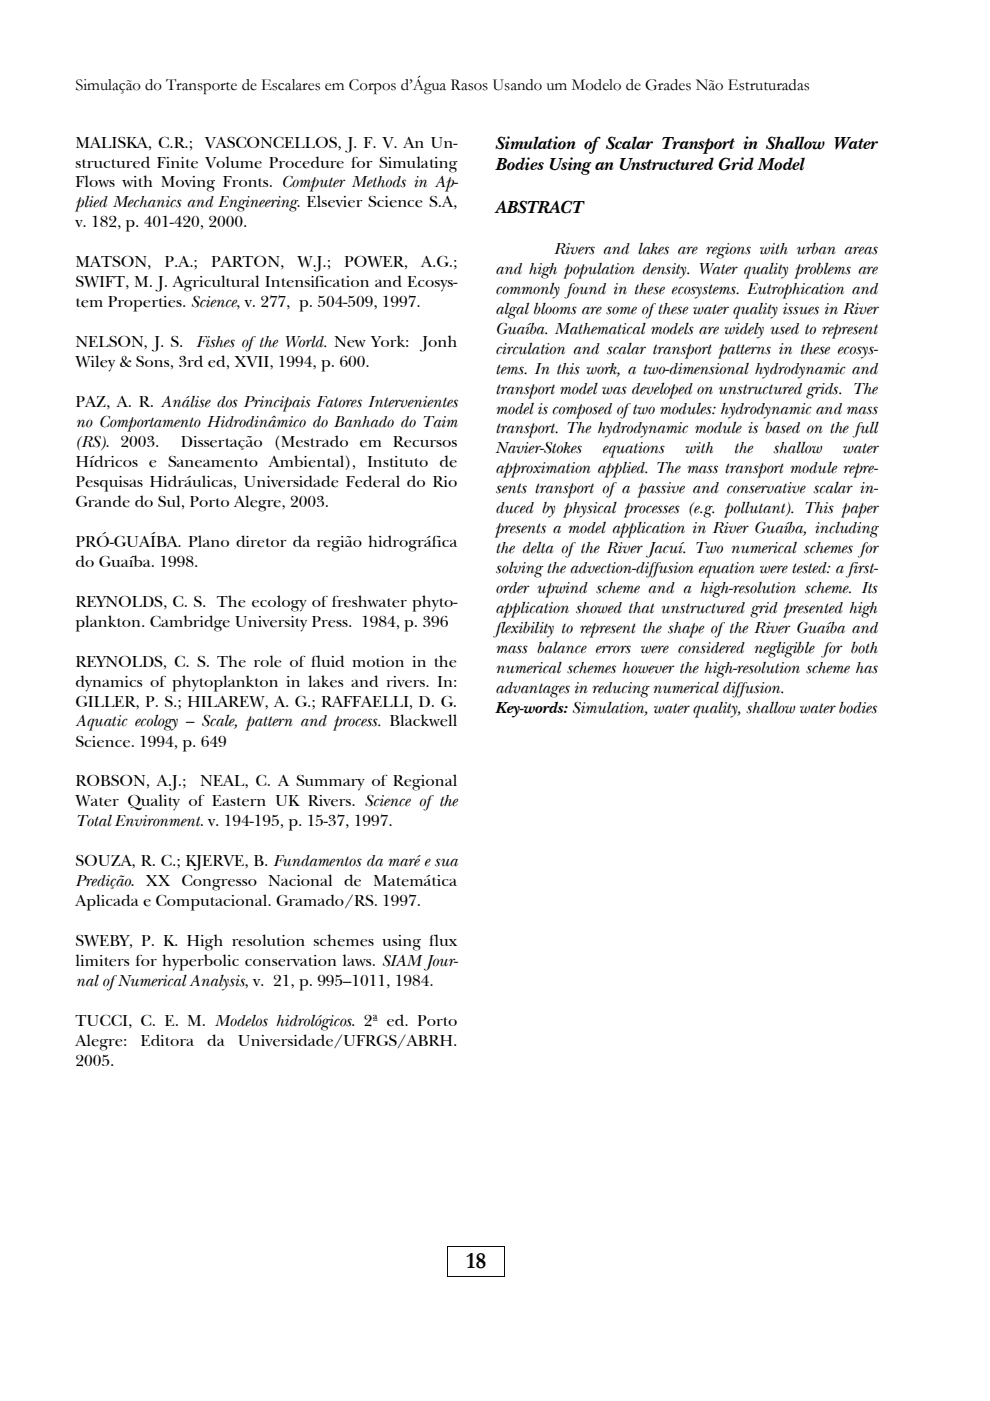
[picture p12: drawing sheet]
<svg xmlns="http://www.w3.org/2000/svg" width="210mm" height="297mm" viewBox="0 0 210 297" stroke-linecap="round" stroke-linejoin="round" font-family="sans-serif">
<defs><g id="words">
<text font-size="4.9" x="98.9" y="268.9">18</text>
<g font-size="3.9">
<text x="105" y="31.5">Simulation of Scalar Transport in Shallow Water</text>
<text x="105" y="36.1">Bodies Using an Unstructured Grid Model</text>
<text x="105" y="45.3">ABSTRACT</text>
</g>
<g font-size="3.5">
<text x="16" y="19">Simulação do Transporte de Escalares em Corpos d’Água Rasos Usando um Modelo de Grades Não Estruturadas</text>
<text x="16" y="31.3">MALISKA, C.R.;</text>
<text x="16" y="35.5">structured Finite Volume Procedure for Simulating</text>
<text x="43.5" y="31.3">VASCONCELLOS, J. F. V. An Un-</text>
<text x="16" y="39.7">Flows with Moving Fronts. Computer Methods in Ap-</text>
<text x="16" y="44">plied Mechanics and Engineering. Elsevier Science S.A,</text>
<text x="16" y="48.2">v. 182, p. 401-420, 2000.</text>
<text x="117.5" y="53.8">Rivers and lakes are regions with urban areas</text>
<text x="16" y="56.7">MATSON,</text>
<text x="34.9" y="56.7">P.A.;</text>
<text x="44.8" y="56.7">PARTON,</text>
<text x="63.1" y="56.7">W.J.;</text>
<text x="73" y="56.7">POWER,</text>
<text x="89.3" y="56.7">A.G.;</text>
<text x="105" y="58">and high population density. Water quality problems are</text>
<text x="16" y="60.9">SWIFT, M. J. Agricultural Intensification and Ecosys-</text>
<text x="16" y="65.1">tem Properties. Science, v. 277, p. 504-509, 1997.</text>
<text x="105" y="62.3">commonly found in these ecosystems. Eutrophication and</text>
<text x="105" y="66.5">algal blooms are some of these water quality issues in River</text>
<text x="105" y="70.7">Guaíba. Mathematical models are widely used to represent</text>
<text x="16" y="73.6">NELSON, J. S.</text>
<text x="16" y="77.9">Wiley &amp; Sons, 3rd ed, XVII, 1994, p. 600.</text>
<text x="41.7" y="73.6">Fishes of the World. New York:</text>
<text x="89.6" y="73.6">Jonh</text>
<text x="105" y="75">circulation and scalar transport patterns in these ecosys-</text>
<text x="105" y="79.2">tems. In this work, a two-dimensional hydrodynamic and</text>
<text x="105" y="83.4">transport model was developed on unstructured grids. The</text>
<text x="16" y="86.3">PAZ, A. R. Análise dos Principais Fatores Intervenientes</text>
<text x="105" y="87.7">model is composed of two modules: hydrodynamic and mass</text>
<text x="16" y="90.5">no Comportamento Hidrodinâmico do Banhado do Taim</text>
<text x="16" y="94.8">(RS). 2003.</text>
<text x="38.3" y="94.8">Dissertação (Mestrado em Recursos</text>
<text x="105" y="91.9">transport. The hydrodynamic module is based on the full</text>
<text x="16" y="99">Hídricos e Saneamento Ambiental), Instituto de</text>
<text x="105" y="96.1">Navier-Stokes</text>
<text x="105" y="100.4">approximation applied. The mass transport module repre-</text>
<text x="127.7" y="96.1">equations</text>
<text x="145.2" y="96.1">with</text>
<text x="155.6" y="96.1">the</text>
<text x="163.9" y="96.1">shallow</text>
<text x="178.6" y="96.1">water</text>
<text x="16" y="103.3">Pesquisas Hidráulicas, Universidade Federal do Rio</text>
<text x="16" y="107.5">Grande do Sul, Porto Alegre, 2003.</text>
<text x="105" y="104.6">sents transport of a passive and conservative scalar in-</text>
<text x="105" y="108.8">duced by physical processes (e.g. pollutant). This paper</text>
<text x="105" y="113.1">presents a model application in River Guaíba, including</text>
<text x="16" y="116">PRÓ-GUAÍBA. Plano diretor da região hidrográfica</text>
<text x="105" y="117.3">the delta of the River Jacuí. Two numerical schemes for</text>
<text x="16" y="120.2">do Guaíba. 1998.</text>
<text x="105" y="121.5">solving the advection-diffusion equation were tested: a first-</text>
<text x="105" y="125.8">order upwind scheme and a high-resolution scheme. Its</text>
<text x="16" y="128.7">REYNOLDS, C. S. The ecology of freshwater phyto-</text>
<text x="105" y="130">application showed that unstructured grid presented high</text>
<text x="16" y="132.9">plankton. Cambridge University Press. 1984, p. 396</text>
<text x="105" y="134.2">flexibility to represent the shape of the River Guaíba and</text>
<text x="16" y="141.4">REYNOLDS, C. S. The role of fluid motion in the</text>
<text x="105" y="138.5">mass balance errors were considered negligible for both</text>
<text x="105" y="142.7">numerical schemes however the high-resolution scheme has</text>
<text x="16" y="145.6">dynamics of phytoplankton in lakes and rivers. In:</text>
<text x="16" y="149.8">GILLER, P. S.; HILAREW, A. G.; RAFFAELLI, D. G.</text>
<text x="105" y="146.9">advantages in reducing numerical diffusion.</text>
<text x="16" y="154">Aquatic ecology — Scale, pattern and process. Blackwell</text>
<text x="105" y="151.2">Key-words: Simulation, water quality, shallow water bodies</text>
<text x="16" y="158.3">Science. 1994, p. 649</text>
<text x="16" y="166.8">ROBSON, A.J.;</text>
<text x="42.5" y="166.8">NEAL, C. A Summary of Regional</text>
<text x="16" y="171">Water Quality of Eastern UK Rivers. Science of the</text>
<text x="16" y="175.2">Total Environment. v. 194-195, p. 15-37, 1997.</text>
<text x="16" y="183.7">SOUZA, R. C.; KJERVE, B. Fundamentos da maré e sua</text>
<text x="16" y="187.9">Predição. XX Congresso Nacional de Matemática</text>
<text x="16" y="192.2">Aplicada e Computacional. Gramado/RS. 1997.</text>
<text x="16" y="200.6">SWEBY, P. K. High resolution schemes using flux</text>
<text x="16" y="204.8">limiters for hyperbolic conservation laws. SIAM Jour-</text>
<text x="16" y="209.1">nal of Numerical Analysis, v. 21, p. 995—1011, 1984.</text>
<text x="16" y="217.5">TUCCI, C. E. M. Modelos hidrológicos. 2ª ed. Porto</text>
<text x="16" y="221.8">Alegre:</text>
<text x="29.8" y="221.8">Editora</text>
<text x="44" y="221.8">da</text>
<text x="50.5" y="221.8">Universidade/UFRGS/ABRH.</text>
<text x="16" y="226">2005.</text>
</g>
</g></defs>
<path d="M94.9 264.2h.2v.1h-.2zM94.9 270.6h.2v.2h-.2zM106.9 264.2h.2v.1h-.2zM106.9 270.6h.2v.2h-.2z" fill="#000"/>
<path d="M94.9 264.2h12.2M94.9 270.7h12.2M95 264.3v6.3M107 264.3v6.3" fill="none" stroke="#000" stroke-width=".21"/>
<use href="#words"/>
</svg>
